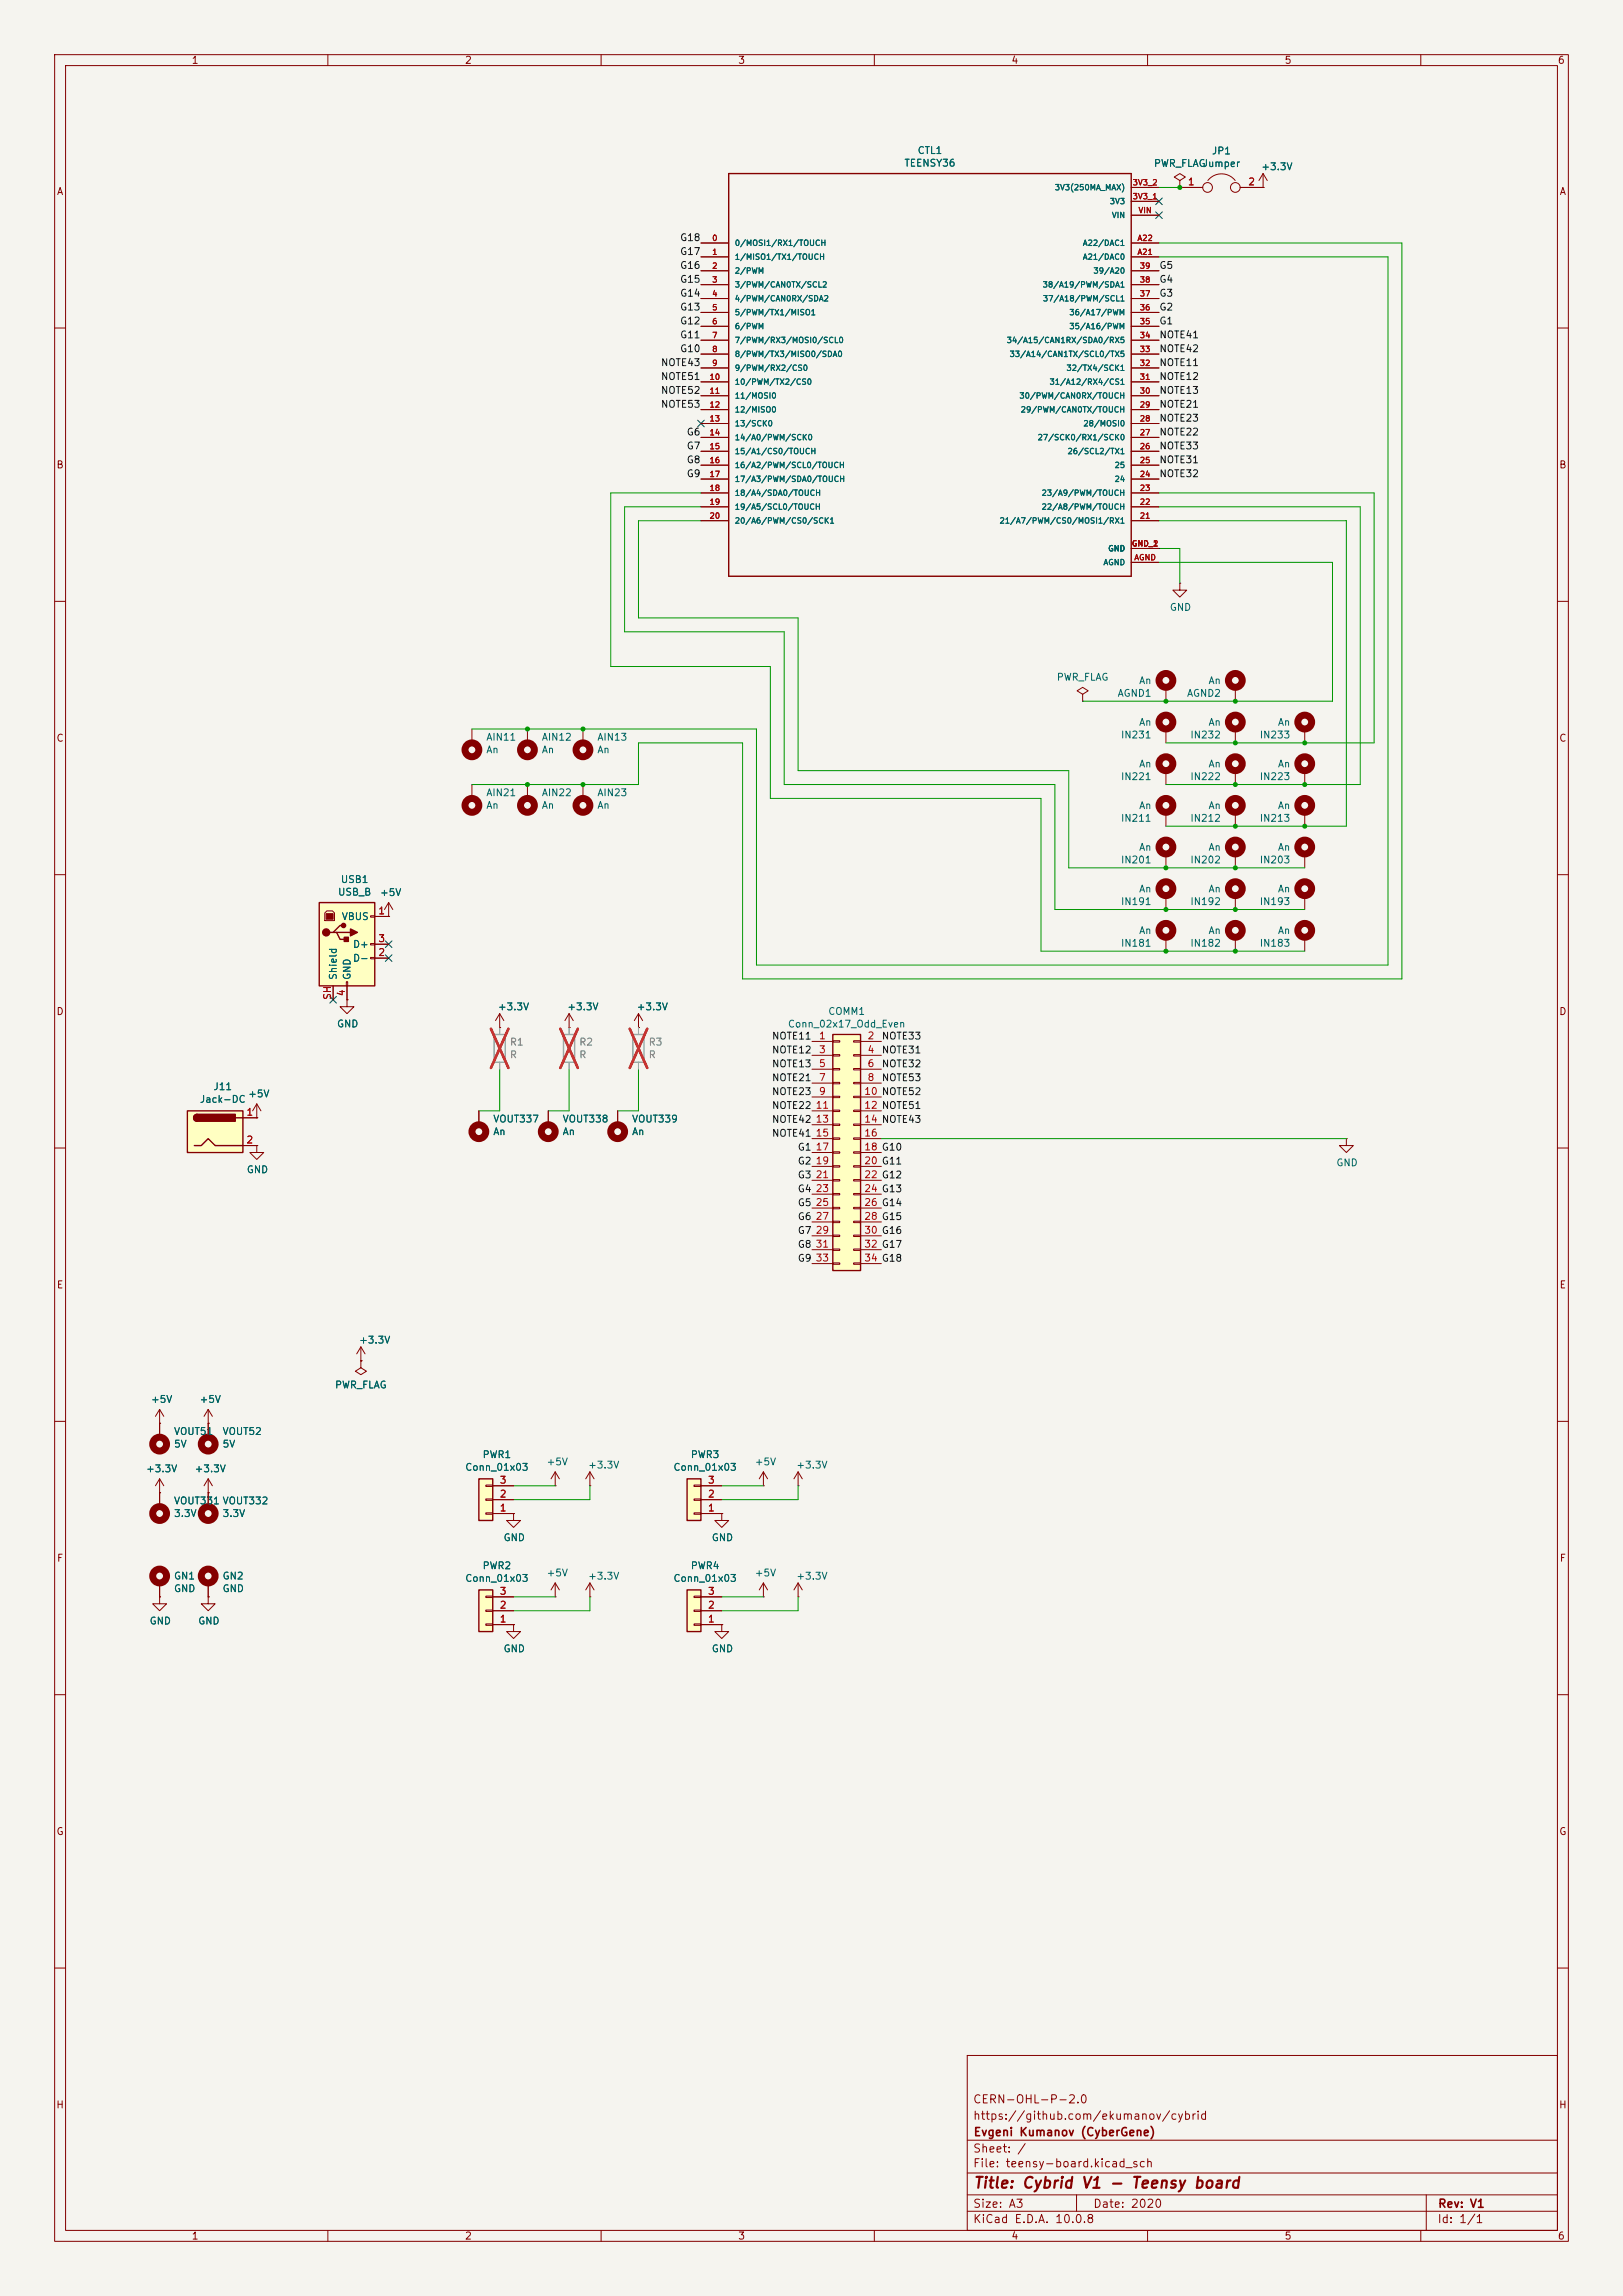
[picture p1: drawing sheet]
<svg xmlns="http://www.w3.org/2000/svg" width="297mm" height="420mm" viewBox="0 0 297 420" stroke-linecap="round" stroke-linejoin="round" font-family="sans-serif">
<defs><g id="words">
<text font-size="2" fill="#840000" x="178" y="400.8">Title: Cybrid V1 - Teensy board</text>
<g font-size="1.5" fill="#840000">
<text x="178" y="388.1">https://github.com/ekumanov/cybrid</text>
<text x="178" y="385.1">CERN-OHL-P-2.0</text>
<text x="178" y="394.1">Sheet: /</text>
<text x="178" y="391.1">Evgeni Kumanov (CyberGene)</text>
<text x="178" y="396.8">File: teensy-board.kicad_sch</text>
<text x="178" y="407">KiCad E.D.A. 10.0.8</text>
<text x="178" y="404.2">Size: A3</text>
<text x="200" y="404.2">Date: 2020</text>
<text x="263" y="407">Id: 1/1</text>
<text x="263" y="404.2">Rev: V1</text>
</g>
<g font-size="1.3" fill="#840000">
<text x="35" y="12">1</text>
<text x="85" y="12">2</text>
<text x="135" y="12">3</text>
<text x="185" y="12">4</text>
<text x="235" y="12">5</text>
<text x="285" y="12">6</text>
<text x="10.3" y="36">A</text>
<text x="285.3" y="36">A</text>
<text x="10.2" y="86">B</text>
<text x="285.2" y="86">B</text>
<text x="10.2" y="136">C</text>
<text x="285.2" y="136">C</text>
<text x="10.2" y="186">D</text>
<text x="285.2" y="186">D</text>
<text x="10.3" y="236">E</text>
<text x="285.3" y="236">E</text>
<text x="10.3" y="286">F</text>
<text x="285.3" y="286">F</text>
<text x="10.2" y="336">G</text>
<text x="285.2" y="336">G</text>
<text x="10.2" y="386">H</text>
<text x="285.2" y="386">H</text>
<text x="35" y="410">1</text>
<text x="85" y="410">2</text>
<text x="135" y="410">3</text>
<text x="185" y="410">4</text>
<text x="235" y="410">5</text>
<text x="285" y="410">6</text>
</g>
<g font-size="1.3" fill="#006464">
<text x="167.8" y="28.5">CTL1</text>
<text x="221.7" y="28.5">JP1</text>
<text x="165.4" y="30.8">TEENSY36</text>
<text x="211.1" y="30.8">PWR_FLAG</text>
<text x="220" y="30.9">Jumper</text>
<text x="230.7" y="31.4">+3.3V</text>
<text x="214" y="112">GND</text>
<text x="193.3" y="124.8">PWR_FLAG</text>
<text x="208.3" y="125.4">An</text>
<text x="221" y="125.4">An</text>
<text x="204.4" y="127.8">AGND1</text>
<text x="217.1" y="127.8">AGND2</text>
<text x="88.9" y="135.8">AIN11</text>
<text x="99" y="135.8">AIN12</text>
<text x="109.2" y="135.8">AIN13</text>
<text x="205" y="135.4">IN231</text>
<text x="208.3" y="133.1">An</text>
<text x="217.7" y="135.4">IN232</text>
<text x="221" y="133.1">An</text>
<text x="230.4" y="135.4">IN233</text>
<text x="233.7" y="133.1">An</text>
<text x="88.9" y="138.1">An</text>
<text x="99" y="138.1">An</text>
<text x="109.2" y="138.1">An</text>
<text x="205" y="143">IN221</text>
<text x="208.3" y="140.7">An</text>
<text x="217.7" y="143">IN222</text>
<text x="221" y="140.7">An</text>
<text x="230.4" y="143">IN223</text>
<text x="233.7" y="140.7">An</text>
<text x="88.9" y="145.9">AIN21</text>
<text x="88.9" y="148.3">An</text>
<text x="99" y="145.9">AIN22</text>
<text x="99" y="148.3">An</text>
<text x="109.2" y="145.9">AIN23</text>
<text x="109.2" y="148.3">An</text>
<text x="208.3" y="148.3">An</text>
<text x="221" y="148.3">An</text>
<text x="233.7" y="148.3">An</text>
<text x="205" y="150.6">IN211</text>
<text x="208.3" y="155.9">An</text>
<text x="217.7" y="150.6">IN212</text>
<text x="221" y="155.9">An</text>
<text x="230.4" y="150.6">IN213</text>
<text x="233.7" y="155.9">An</text>
<text x="62.3" y="161.8">USB1</text>
<text x="205" y="158.2">IN201</text>
<text x="217.7" y="158.2">IN202</text>
<text x="230.4" y="158.2">IN203</text>
<text x="61.7" y="164.1">USB_B</text>
<text x="69.4" y="164.2">+5V</text>
<text x="205" y="165.9">IN191</text>
<text x="208.3" y="163.5">An</text>
<text x="217.7" y="165.9">IN192</text>
<text x="221" y="163.5">An</text>
<text x="230.4" y="165.9">IN193</text>
<text x="233.7" y="163.5">An</text>
<text x="62.4" y="168.6">VBUS</text>
<text x="64.5" y="173.7">D+</text>
<text x="205" y="173.5">IN181</text>
<text x="208.3" y="171.2">An</text>
<text x="217.7" y="173.5">IN182</text>
<text x="221" y="171.2">An</text>
<text x="230.4" y="173.5">IN183</text>
<text x="233.7" y="171.2">An</text>
<text x="61.9" y="179.4" transform="rotate(-90 61.9 179.4)">Shield</text>
<text x="64.5" y="179.4" transform="rotate(-90 64.5 179.4)">GND</text>
<text x="64.5" y="176.2">D-</text>
<text x="91" y="185.1">+3.3V</text>
<text x="103.7" y="185.1">+3.3V</text>
<text x="116.4" y="185.1">+3.3V</text>
<text x="151.5" y="186">COMM1</text>
<text x="61.6" y="188.2">GND</text>
<text x="144.1" y="188.3">Conn_02x17_Odd_Even</text>
<text x="36.5" y="202">Jack-DC</text>
<text x="38.9" y="199.7">J11</text>
<text x="45.3" y="201">+5V</text>
<text x="90.2" y="205.6">VOUT337</text>
<text x="90.2" y="207.9">An</text>
<text x="102.9" y="205.6">VOUT338</text>
<text x="102.9" y="207.9">An</text>
<text x="115.6" y="205.6">VOUT339</text>
<text x="115.6" y="207.9">An</text>
<text x="45.1" y="214.9">GND</text>
<text x="244.4" y="213.6">GND</text>
<text x="65.6" y="246.1">+3.3V</text>
<text x="27.5" y="256.9">+5V</text>
<text x="36.4" y="256.9">+5V</text>
<text x="61.2" y="254.3">PWR_FLAG</text>
<text x="31.7" y="262.8">VOUT51</text>
<text x="40.6" y="262.8">VOUT52</text>
<text x="26.6" y="269.6">+3.3V</text>
<text x="31.7" y="265.1">5V</text>
<text x="35.5" y="269.6">+3.3V</text>
<text x="40.6" y="265.1">5V</text>
<text x="85" y="269.3">Conn_01x03</text>
<text x="88.2" y="267">PWR1</text>
<text x="99.9" y="268.3">+5V</text>
<text x="107.5" y="268.9">+3.3V</text>
<text x="123.1" y="269.3">Conn_01x03</text>
<text x="126.3" y="267">PWR3</text>
<text x="138" y="268.3">+5V</text>
<text x="145.6" y="268.9">+3.3V</text>
<text x="31.7" y="275.5">VOUT331 VOUT332</text>
<text x="31.7" y="277.8">3.3V</text>
<text x="40.6" y="277.8">3.3V</text>
<text x="88.2" y="287.3">PWR2</text>
<text x="92" y="282.2">GND</text>
<text x="126.3" y="287.3">PWR4</text>
<text x="130.1" y="282.2">GND</text>
<text x="31.7" y="289.2">GN1</text>
<text x="31.7" y="291.5">GND</text>
<text x="40.6" y="289.2">GN2</text>
<text x="40.6" y="291.5">GND</text>
<text x="85" y="289.7">Conn_01x03</text>
<text x="99.9" y="288.7">+5V</text>
<text x="107.5" y="289.3">+3.3V</text>
<text x="123.1" y="289.7">Conn_01x03</text>
<text x="138" y="288.7">+5V</text>
<text x="145.6" y="289.3">+3.3V</text>
<text x="27.3" y="297.5">GND</text>
<text x="36.2" y="297.5">GND</text>
<text x="92" y="302.5">GND</text>
<text x="130.1" y="302.5">GND</text>
</g>
<g font-size="1.3" fill="#a90000">
<text x="217.3" y="34.2">1</text>
<text x="228.3" y="34.2">2</text>
<text x="69.1" y="167.6">1</text>
<text x="69.1" y="172.6">3</text>
<text x="69.1" y="175.2">2</text>
<text x="60.9" y="183" transform="rotate(-90 60.9 183)">SH</text>
<text x="63.4" y="182.3" transform="rotate(-90 63.4 182.3)">4</text>
<text x="149.8" y="190.4">1</text>
<text x="158.7" y="190.4">2</text>
<text x="149.8" y="193">3</text>
<text x="149.8" y="195.5">5</text>
<text x="158.7" y="193">4</text>
<text x="158.7" y="195.5">6</text>
<text x="149.2" y="203.1">11</text>
<text x="149.8" y="198">7</text>
<text x="149.8" y="200.6">9</text>
<text x="158" y="200.6">10 NOTE52</text>
<text x="158" y="203.1">12 NOTE51</text>
<text x="158.7" y="198">8</text>
<text x="45" y="204.4">1</text>
<text x="45" y="209.5">2</text>
<text x="149.2" y="205.7">13</text>
<text x="149.2" y="208.2">15</text>
<text x="158" y="205.7">14 NOTE43</text>
<text x="158" y="208.2">16</text>
<text x="149.2" y="210.7">17</text>
<text x="149.2" y="213.3">19</text>
<text x="149.2" y="215.8">21</text>
<text x="158" y="210.7">18 G10</text>
<text x="158" y="213.3">20 G11</text>
<text x="158" y="215.8">22 G12</text>
<text x="149.2" y="218.4">23</text>
<text x="149.2" y="220.9">25</text>
<text x="158" y="218.4">24 G13</text>
<text x="158" y="220.9">26 G14</text>
<text x="149.2" y="223.4">27</text>
<text x="149.2" y="226">29</text>
<text x="158" y="223.4">28 G15</text>
<text x="158" y="226">30 G16</text>
<text x="149.2" y="228.5">31</text>
<text x="149.2" y="231.1">33</text>
<text x="158" y="228.5">32 G17</text>
<text x="158" y="231.1">34 G18</text>
<text x="91.3" y="274.2">2</text>
<text x="91.3" y="271.7">3</text>
<text x="129.4" y="274.2">2</text>
<text x="129.4" y="271.7">3</text>
<text x="91.3" y="276.8">1</text>
<text x="129.4" y="276.8">1</text>
<text x="91.3" y="292">3</text>
<text x="129.4" y="292">3</text>
<text x="91.3" y="297.1">1</text>
<text x="91.3" y="294.6">2</text>
<text x="129.4" y="297.1">1</text>
<text x="129.4" y="294.6">2</text>
</g>
<g font-size="1.3" fill="#0f0f0f">
<text x="124.4" y="47">G17</text>
<text x="124.4" y="44.4">G18</text>
<text x="124.4" y="49.5">G16</text>
<text x="124.4" y="52">G15</text>
<text x="212.1" y="52">G4</text>
<text x="212.1" y="49.5">G5</text>
<text x="124.4" y="59.7">G12</text>
<text x="124.4" y="57.1">G13</text>
<text x="124.4" y="54.6">G14</text>
<text x="212.1" y="59.7">G1</text>
<text x="212.1" y="54.6">G3</text>
<text x="212.1" y="57.1">G2</text>
<text x="124.4" y="64.7">G10</text>
<text x="124.4" y="62.2">G11</text>
<text x="212.1" y="62.2">NOTE41</text>
<text x="212.1" y="64.7">NOTE42</text>
<text x="120.8" y="67.3">NOTE43</text>
<text x="120.8" y="69.8">NOTE51</text>
<text x="212.1" y="69.8">NOTE12</text>
<text x="212.1" y="67.3">NOTE11</text>
<text x="120.8" y="74.9">NOTE53</text>
<text x="120.8" y="72.4">NOTE52</text>
<text x="212.1" y="77.4">NOTE23</text>
<text x="212.1" y="74.9">NOTE21</text>
<text x="212.1" y="72.4">NOTE13</text>
<text x="125.6" y="82.5">G7</text>
<text x="125.6" y="80">G6</text>
<text x="212.1" y="80">NOTE22</text>
<text x="212.1" y="82.5">NOTE33</text>
<text x="125.6" y="85.1">G8</text>
<text x="125.6" y="87.6">G9</text>
<text x="212.1" y="87.6">NOTE32</text>
<text x="212.1" y="85.1">NOTE31</text>
<text x="141.2" y="190.5">NOTE11</text>
<text x="161.3" y="190.5">NOTE33</text>
<text x="141.2" y="193">NOTE12</text>
<text x="141.2" y="195.5">NOTE13</text>
<text x="161.3" y="193">NOTE31</text>
<text x="161.3" y="195.5">NOTE32</text>
<text x="141.2" y="200.6">NOTE23</text>
<text x="141.2" y="203.2">NOTE22</text>
<text x="141.2" y="198.1">NOTE21</text>
<text x="161.3" y="198.1">NOTE53</text>
<text x="141.2" y="208.2">NOTE41</text>
<text x="141.2" y="205.7">NOTE42</text>
<text x="145.9" y="210.8">G1</text>
<text x="145.9" y="213.3">G2</text>
<text x="145.9" y="215.9">G3</text>
<text x="145.9" y="218.4">G4</text>
<text x="145.9" y="220.9">G5</text>
<text x="145.9" y="226">G7</text>
<text x="145.9" y="223.5">G6</text>
<text x="145.9" y="228.6">G8</text>
<text x="145.9" y="231.1">G9</text>
</g>
<g font-size="1.3" fill="#939391">
<text x="93.2" y="191.6">R1</text>
<text x="105.9" y="191.6">R2</text>
<text x="118.6" y="191.6">R3</text>
<text x="93.2" y="193.9">R</text>
<text x="105.9" y="193.9">R</text>
<text x="118.6" y="193.9">R</text>
</g>
<g font-size="1" fill="#006464">
<text x="192.9" y="35.1">3V3(250MA_MAX)</text>
<text x="203" y="37.6">3V3</text>
<text x="203.4" y="40.1">VIN</text>
<text x="134.4" y="45.2">0/MOSI1/RX1/TOUCH</text>
<text x="134.4" y="47.8">1/MISO1/TX1/TOUCH</text>
<text x="198.1" y="47.8">A21/DAC0</text>
<text x="198.1" y="45.2">A22/DAC1</text>
<text x="134.4" y="50.3">2/PWM</text>
<text x="134.4" y="52.8">3/PWM/CAN0TX/SCL2</text>
<text x="190.7" y="52.8">38/A19/PWM/SDA1</text>
<text x="200" y="50.3">39/A20</text>
<text x="134.4" y="55.4">4/PWM/CAN0RX/SDA2</text>
<text x="134.4" y="57.9">5/PWM/TX1/MISO1</text>
<text x="190.7" y="55.4">37/A18/PWM/SCL1</text>
<text x="195.6" y="57.9">36/A17/PWM</text>
<text x="134.4" y="60.5">6/PWM</text>
<text x="134.4" y="63">7/PWM/RX3/MOSI0/SCL0</text>
<text x="134.4" y="65.5">8/PWM/TX3/MISO0/SDA0</text>
<text x="184.1" y="63">34/A15/CAN1RX/SDA0/RX5</text>
<text x="184.6" y="65.5">33/A14/CAN1TX/SCL0/TX5</text>
<text x="195.6" y="60.5">35/A16/PWM</text>
<text x="134.4" y="68.1">9/PWM/RX2/CS0</text>
<text x="134.4" y="70.6">10/PWM/TX2/CS0</text>
<text x="192" y="70.6">31/A12/RX4/CS1</text>
<text x="195.1" y="68.1">32/TX4/SCK1</text>
<text x="134.4" y="73.2">11/MOSI0</text>
<text x="134.4" y="75.7">12/MISO0</text>
<text x="186.4" y="73.2">30/PWM/CAN0RX/TOUCH</text>
<text x="186.7" y="75.7">29/PWM/CAN0TX/TOUCH</text>
<text x="134.4" y="78.2">13/SCK0</text>
<text x="134.4" y="80.8">14/A0/PWM/SCK0</text>
<text x="134.4" y="83.3">15/A1/CS0/TOUCH</text>
<text x="189.8" y="80.8">27/SCK0/RX1/SCK0</text>
<text x="195.2" y="83.3">26/SCL2/TX1</text>
<text x="198.1" y="78.2">28/MOSI0</text>
<text x="134.4" y="85.9">16/A2/PWM/SCL0/TOUCH</text>
<text x="134.4" y="88.4">17/A3/PWM/SDA0/TOUCH</text>
<text x="203.9" y="88.4">24</text>
<text x="203.9" y="85.9">25</text>
<text x="134.4" y="90.9">18/A4/SDA0/TOUCH</text>
<text x="134.4" y="93.5">19/A5/SCL0/TOUCH</text>
<text x="190.5" y="93.5">22/A8/PWM/TOUCH</text>
<text x="190.5" y="90.9">23/A9/PWM/TOUCH</text>
<text x="134.4" y="96">20/A6/PWM/CS0/SCK1</text>
<text x="182.8" y="96">21/A7/PWM/CS0/MOSI1/RX1</text>
<text x="202.7" y="101.1">GND</text>
<text x="201.8" y="103.6">AGND</text>
</g>
<g font-size="1" fill="#a90000">
<text x="207.2" y="34.2">3V3_2</text>
<text x="207.2" y="36.7">3V3_1</text>
<text x="208.2" y="39.2">VIN</text>
<text x="130.2" y="44.3">0</text>
<text x="130.2" y="46.9">1</text>
<text x="208" y="46.9">A21</text>
<text x="208" y="44.3">A22</text>
<text x="130.2" y="49.4">2</text>
<text x="130.2" y="51.9">3</text>
<text x="208.5" y="51.9">38</text>
<text x="208.5" y="49.4">39</text>
<text x="130.2" y="54.5">4</text>
<text x="130.2" y="57">5</text>
<text x="130.2" y="59.6">6</text>
<text x="208.5" y="59.6">35</text>
<text x="208.5" y="57">36</text>
<text x="208.5" y="54.5">37</text>
<text x="130.2" y="62.1">7</text>
<text x="130.2" y="64.6">8</text>
<text x="208.5" y="64.6">33</text>
<text x="208.5" y="62.1">34</text>
<text x="129.7" y="69.7">10</text>
<text x="130.2" y="67.2">9</text>
<text x="208.5" y="69.7">31</text>
<text x="208.5" y="67.2">32</text>
<text x="129.7" y="72.3">11</text>
<text x="129.7" y="74.8">12</text>
<text x="129.7" y="77.3">13</text>
<text x="208.5" y="77.3">28</text>
<text x="208.5" y="74.8">29</text>
<text x="208.5" y="72.3">30</text>
<text x="129.7" y="79.9">14</text>
<text x="129.7" y="82.4">15</text>
<text x="208.5" y="82.4">26</text>
<text x="208.5" y="79.9">27</text>
<text x="129.7" y="85">16</text>
<text x="129.7" y="87.5">17</text>
<text x="208.5" y="87.5">24</text>
<text x="208.5" y="85">25</text>
<text x="129.7" y="90">18</text>
<text x="129.7" y="92.6">19</text>
<text x="129.7" y="95.1">20</text>
<text x="208.5" y="95.1">21</text>
<text x="208.5" y="92.6">22</text>
<text x="208.5" y="90">23</text>
<text x="207" y="100.2">GND_1</text>
<text x="210.9" y="100.2">2</text>
<text x="207.5" y="102.7">AGND</text>
</g>
</g></defs>
<path d="M0 0h297v420h-297z" fill="#f5f4ef" stroke="#f5f4ef" stroke-width=".18"/>
<g fill="none" stroke="#840000" stroke-width=".18">
<path d="M10 10h277v400h-277zM12 12h273v396h-273zM60 10v2M110 10v2M160 10v2M210 10v2M260 10v2M10 60h2M285 60h2M10 110h2M285 110h2M10 160h2"/>
<path d="M285 160h2M10 210h2M285 210h2M10 260h2M285 260h2M10 310h2M285 310h2M10 360h2M177 376h108v32h-108zM285 360h2M177 397.5h108M177 391.5h108"/>
<path d="M60 408v2M110 408v2M160 408v2M177 404.5h108M177 401.5h108M197 401.5v3M210 408v2M260 408v2M261 401.5v6.5"/>
</g>
<path d="M125.7 290.8h2.6v7.7h-2.6z" fill="#ffffc2"/>
<path d="M125.7 290.8h2.6v7.7h-2.6z" fill="none" stroke="#840000" stroke-width=".25"/>
<g fill="none" stroke="#840000" stroke-width=".18">
<path d="M215.9 33l1-.6-1-.6-1 .6 1 .6v1.3M215.9 34.3h.1M215.9 34.3h4.2M221 33a3.2 3.2 0 0 1 5 0M226.9 34.3h4.2M226.1 125.7v2.6M106.7 143.5v2.6M226.1 148.6v2.5M238.8 148.6v2.5M71.1 167.6h.1M71.1 165.1l-.7 1.3M71.1 165.1l.8 1.3"/>
<path d="M71.1 165.1v2.5M63.5 182.9v1.3h1.3l-1.3 1.2-1.3-1.2h1.3M63.5 182.9h.1M91.4 188h.1M91.4 185.4l-.7 1.3M91.4 185.4l.8 1.3M91.4 185.4v2.6M104.1 188h.1M104.1 185.4l-.7 1.3M104.1 185.4l.8 1.3M104.1 185.4v2.6M116.8 188h.1"/>
<path d="M116.8 185.4l-.7 1.3M116.8 185.4l.8 1.3M116.8 185.4v2.6M47 209.6v1.2h1.3l-1.3 1.3-1.3-1.3h1.3M47 209.6h.1M94 276.9v1.2h1.2l-1.2 1.3-1.3-1.3h1.3M94 276.9h.1M107.9 271.8h.1M107.9 269.2l-.7 1.3M107.9 269.2l.8 1.3M107.9 269.2v2.6M127 297.1h1.3v.2h-1.3z"/>
<path d="M127 294.5h1.3v.3h-1.3zM127 292h1.3v.2h-1.3zM128.3 297.2h3.8M128.3 294.6h3.8M128.3 292.1h3.8"/>
<circle cx="221" cy="34.3" r=".89"/>
<circle cx="226.1" cy="34.3" r=".89"/>
</g>
<path d="M90.4 189.2h2.1v5.1h-2.1zM103.1 189.2h2.1v5.1h-2.1zM115.8 189.2h2.1v5.1h-2.1z" fill="none" stroke="#9c9b98" stroke-width=".25"/>
<path d="M91.4 188v1.2M91.4 194.3v1.3M104.1 188v1.2M104.1 194.3v1.3M116.8 188v1.2M116.8 194.3v1.3" fill="none" stroke="#9c9b98" stroke-width=".18"/>
<path d="M89.8 188.2l3.2 7.2M93 188.2l-3.2 7.2M102.5 188.2l3.2 7.2M105.7 188.2l-3.2 7.2M115.2 188.2l3.2 7.2M118.4 188.2l-3.2 7.2" fill="none" stroke="#e12e31" stroke-width=".46"/>
<g fill="none" stroke="#840000" stroke-width="1.3">
<circle cx="226.1" cy="124.5" r="1.27"/>
<circle cx="106.7" cy="147.3" r="1.27"/>
<circle cx="226.1" cy="147.3" r="1.27"/>
<circle cx="238.8" cy="147.3" r="1.27"/>
</g>
<path d="M58.4 165.1h10.2v15.2h-10.2z" fill="#ffffc2"/>
<path d="M133.3 31.8h73.7v73.6h-73.7zM58.4 165.1h10.2v15.2h-10.2zM61 170.6h.6l.6 1.2h1.3M61.6 170.6h2.5M62.9 169.3h-.7l-1.2 1.3h-.7" fill="none" stroke="#840000" stroke-width=".25"/>
<g fill="none" stroke="#840000" stroke-width=".18">
<path d="M207 36.8h5.1M207 34.3h5.1M207 39.4h5.1M128.3 44.5h5M128.3 47h5M128.3 49.5h5M128.3 52.1h5M128.3 54.6h5M128.3 57.2h5M128.3 59.7h5M207 44.5h5.1M207 47h5.1"/>
<path d="M207 49.5h5.1M207 52.1h5.1M207 54.6h5.1M207 57.2h5.1M207 59.7h5.1M128.3 62.2h5M128.3 64.8h5M128.3 67.3h5M128.3 69.9h5M128.3 72.4h5M128.3 74.9h5M128.3 77.5h5"/>
<path d="M207 62.2h5.1M207 64.8h5.1M207 67.3h5.1M207 69.9h5.1M207 72.4h5.1M207 74.9h5.1M207 77.5h5.1M128.3 80h5M128.3 82.6h5M128.3 85.1h5M128.3 87.6h5M128.3 90.2h5"/>
<path d="M128.3 92.7h5M128.3 95.3h5M207 80h5.1M207 82.6h5.1M207 85.1h5.1M207 87.6h5.1M207 90.2h5.1M207 92.7h5.1M207 95.3h5.1M207 102.9h5.1M207 100.3h5.1M213.4 125.7v2.6"/>
<path d="M213.4 133.4v2.5M238.8 141v2.5M59.4 167l.4-.4h1l.4 .4v1.4h-1.8zM63.4 179.6h.2v.7h-.2zM67.8 167.5h.8v.3h-.8zM67.8 172.6h.8v.2h-.8zM67.8 175.1h.8v.3h-.8zM68.6 167.6h2.5M68.6 175.3h2.5M68.6 172.7h2.5M213.4 171.5v2.5M238.8 163.8v2.6"/>
<path d="M238.8 171.5v2.5M61 180.3v2.6M63.5 180.3v2.6M47 204.5h.1M47 201.9l-.8 1.3M47 201.9l.8 1.3M47 201.9v2.6M113 203.2v2.5M246.4 208.3v1.3h1.2l-1.2 1.2-1.3-1.2h1.3M246.4 208.3h.1M29.2 257.8v2.6M29.2 257.8l-.8 1.3"/>
<path d="M29.2 257.8l.8 1.3M66 248.9v1.3l1.1 .6-1.1 .7-1-.7 1-.6M66 248.9h.1M29.2 260.4h.1M29.2 273.1v2.5M38.1 273.1v2.5M29.2 289.6v2.5M94 297.2v1.3h1.2l-1.2 1.2-1.3-1.2h1.3M94 297.2h.1M101.6 292.1h.1M101.6 289.6l-.8 1.2M101.6 289.6l.8 1.2"/>
<path d="M101.6 289.6v2.5M132.1 297.2v1.3h1.2l-1.2 1.2-1.3-1.2h1.3M132.1 297.2h.1"/>
</g>
<path d="M59.7 167.1h1.3v1h-1.3z" fill="#840000" stroke="#840000" stroke-width=".18"/>
<g fill="#840000" stroke="#840000" stroke-width=".25">
<path d="M63 171.5h.8v.7h-.8z"/>
<path d="M64.1 169.9l1.3 .7-1.3 .6z"/>
<circle cx="59.7" cy="170.6" r=".63"/>
<circle cx="62.9" cy="169.3" r=".38"/>
</g>
<g fill="none" stroke="#840000" stroke-width="1.3">
<circle cx="213.4" cy="132.1" r="1.27"/>
<circle cx="213.4" cy="124.5" r="1.27"/>
<circle cx="238.8" cy="139.7" r="1.27"/>
<circle cx="213.4" cy="170.2" r="1.27"/>
<circle cx="238.8" cy="170.2" r="1.27"/>
<circle cx="238.8" cy="162.6" r="1.27"/>
<circle cx="113" cy="207" r="1.27"/>
<circle cx="29.2" cy="276.9" r="1.27"/>
<circle cx="38.1" cy="276.9" r="1.27"/>
<circle cx="29.2" cy="288.3" r="1.27"/>
</g>
<path d="M34.3 203.2h10.1v7.6h-10.1z" fill="#ffffc2"/>
<path d="M34.3 203.2h10.1v7.6h-10.1zM35.6 209.6h1.2l1.3-1.3 1.3 1.3h5M36.1 203.8a.64 .64 0 0 0-.7 .7 .64 .64 0 0 0 .7 .6M43.2 204.5h1.2" fill="none" stroke="#840000" stroke-width=".25"/>
<g fill="#840000" stroke="#840000" stroke-width=".25">
<path d="M35.6 204l.5-.2v1.3a.63 .63 0 0 1-.6-.4 .63 .63 0 0 1 .1-.7z"/>
<path d="M36.1 203.8h7v1.3h-7z"/>
</g>
<g fill="none" stroke="#840000" stroke-width=".18">
<path d="M86.4 133.4v2.5M96.5 133.4v2.5M238.8 133.4v2.5M86.4 143.5v2.6M213.4 156.2v2.6M226.1 156.2v2.6M238.8 156.2v2.6M213.4 163.8v2.6M226.1 163.8v2.6M226.1 171.5v2.5M44.4 204.5h2.6M44.4 209.6h2.6"/>
<path d="M87.6 203.2v2.5M38.1 257.8v5.1M38.1 257.8l-.8 1.3M38.1 257.8l.8 1.3M66 248.9h.1M66 246.4l-.7 1.3M66 246.4l.8 1.3M66 246.4v2.5M29.2 273.1h.1M29.2 260.4v2.5M29.2 270.5v2.6M29.2 270.5l-.8 1.3"/>
<path d="M29.2 270.5l.8 1.3M38.1 273.1h.1M38.1 260.4h.1M38.1 270.5v2.6M38.1 270.5l-.8 1.3M38.1 270.5l.8 1.3M101.6 271.8h.1M101.6 269.2l-.8 1.3M101.6 269.2l.8 1.3M101.6 269.2v2.6M139.7 271.8h.1M139.7 269.2l-.8 1.3"/>
<path d="M139.7 269.2l.8 1.3M139.7 269.2v2.6M146 271.8h.1M146 269.2l-.7 1.3M146 269.2l.8 1.3M146 269.2v2.6M29.2 292.1v1.3h1.3l-1.3 1.2-1.3-1.2h1.3M29.2 292.1h.1M38.1 292.1v1.3h1.3l-1.3 1.2-1.3-1.2h1.3M38.1 292.1h.1M38.1 289.6v2.5M107.9 292.1h.1"/>
<path d="M107.9 289.6l-.7 1.2M107.9 289.6l.8 1.2M107.9 289.6v2.5M139.7 292.1h.1M139.7 289.6v2.5M139.7 289.6l-.8 1.2M139.7 289.6l.8 1.2"/>
</g>
<g fill="none" stroke="#840000" stroke-width="1.3">
<circle cx="86.4" cy="137.2" r="1.27"/>
<circle cx="96.5" cy="137.2" r="1.27"/>
<circle cx="238.8" cy="132.1" r="1.27"/>
<circle cx="86.4" cy="147.3" r="1.27"/>
<circle cx="213.4" cy="154.9" r="1.27"/>
<circle cx="226.1" cy="154.9" r="1.27"/>
<circle cx="238.8" cy="154.9" r="1.27"/>
<circle cx="213.4" cy="162.6" r="1.27"/>
<circle cx="226.1" cy="170.2" r="1.27"/>
<circle cx="226.1" cy="162.6" r="1.27"/>
<circle cx="87.6" cy="207" r="1.27"/>
<circle cx="29.2" cy="264.2" r="1.27"/>
<circle cx="38.1" cy="264.2" r="1.27"/>
<circle cx="38.1" cy="288.3" r="1.27"/>
</g>
<path d="M87.6 290.8h2.6v7.7h-2.6z" fill="#ffffc2"/>
<path d="M87.6 290.8h2.6v7.7h-2.6z" fill="none" stroke="#840000" stroke-width=".25"/>
<g fill="none" stroke="#840000" stroke-width=".18">
<path d="M215.9 106.7v1.3h1.3l-1.3 1.2-1.3-1.2h1.3M215.9 106.7h.1M226.1 133.4v2.5M213.4 148.6v2.5M226.1 141v2.5M100.3 203.2v2.5M132.1 276.9v1.2h1.2l-1.2 1.3-1.3-1.3h1.3M132.1 276.9h.1M88.9 297.1h1.3v.2h-1.3zM88.9 294.5h1.3v.3h-1.3zM88.9 292h1.3v.2h-1.3zM90.2 297.2h3.8"/>
<path d="M90.2 294.6h3.8M90.2 292.1h3.8"/>
</g>
<g fill="none" stroke="#840000" stroke-width="1.3">
<circle cx="226.1" cy="132.1" r="1.27"/>
<circle cx="226.1" cy="139.7" r="1.27"/>
<circle cx="213.4" cy="147.3" r="1.27"/>
<circle cx="100.3" cy="207" r="1.27"/>
</g>
<path d="M125.7 270.5h2.6v7.6h-2.6z" fill="#ffffc2"/>
<path d="M125.7 270.5h2.6v7.6h-2.6z" fill="none" stroke="#840000" stroke-width=".25"/>
<path d="M96.5 143.5v2.6M127 276.7h1.3v.3h-1.3zM127 274.2h1.3v.2h-1.3zM127 271.7h1.3v.2h-1.3zM128.3 276.9h3.8M128.3 274.3h3.8M128.3 271.8h3.8M146 292.1h.1M146 289.6l-.7 1.2M146 289.6l.8 1.2M146 289.6v2.5" fill="none" stroke="#840000" stroke-width=".18"/>
<circle cx="96.5" cy="147.3" r="1.27" fill="none" stroke="#840000" stroke-width="1.3"/>
<path d="M152.4 189.2h5.1v43.2h-5.1z" fill="#ffffc2"/>
<path d="M152.4 189.2h5.1v43.2h-5.1z" fill="none" stroke="#840000" stroke-width=".25"/>
<g fill="none" stroke="#840000" stroke-width=".18">
<path d="M231.1 34.3h.1M231.1 31.8l-.7 1.2M231.1 31.8l.8 1.2M231.1 31.8v2.5M148.6 190.5h3.8M148.6 193h3.8M148.6 195.6h3.8M148.6 198.1h3.8M152.4 190.4h1.3v.2h-1.3zM152.4 192.9h1.3v.3h-1.3zM152.4 195.5h1.3v.2h-1.3zM152.4 198h1.3v.2h-1.3z"/>
<path d="M156.2 190.4h1.3v.2h-1.3zM156.2 192.9h1.3v.3h-1.3zM156.2 195.5h1.3v.2h-1.3zM156.2 198h1.3v.2h-1.3zM157.5 190.5h3.8M157.5 193h3.8M157.5 195.6h3.8M157.5 198.1h3.8M148.6 200.7h3.8M148.6 203.2h3.8M148.6 205.7h3.8M148.6 208.3h3.8"/>
<path d="M148.6 210.8h3.8M148.6 213.4h3.8M148.6 215.9h3.8M148.6 218.4h3.8M152.4 200.5h1.3v.3h-1.3zM152.4 203.1h1.3v.2h-1.3zM152.4 205.6h1.3v.3h-1.3zM152.4 208.2h1.3v.2h-1.3zM152.4 210.7h1.3v.2h-1.3zM152.4 213.2h1.3v.3h-1.3zM152.4 215.8h1.3v.2h-1.3zM152.4 218.3h1.3v.3h-1.3z"/>
<path d="M156.2 200.5h1.3v.3h-1.3zM156.2 203.1h1.3v.2h-1.3zM156.2 205.6h1.3v.3h-1.3zM156.2 208.2h1.3v.2h-1.3zM156.2 210.7h1.3v.2h-1.3zM156.2 213.2h1.3v.3h-1.3zM156.2 215.8h1.3v.2h-1.3zM156.2 218.3h1.3v.3h-1.3zM157.5 200.7h3.8M157.5 203.2h3.8M157.5 205.7h3.8M157.5 208.3h3.8"/>
<path d="M157.5 210.8h3.8M157.5 213.4h3.8M157.5 215.9h3.8M157.5 218.4h3.8M148.6 221h3.8M148.6 223.5h3.8M148.6 226.1h3.8M148.6 228.6h3.8M148.6 231.1h3.8M152.4 220.9h1.3v.2h-1.3zM152.4 223.4h1.3v.2h-1.3zM152.4 225.9h1.3v.3h-1.3z"/>
<path d="M152.4 228.5h1.3v.2h-1.3zM152.4 231h1.3v.3h-1.3zM156.2 220.9h1.3v.2h-1.3zM156.2 223.4h1.3v.2h-1.3zM156.2 225.9h1.3v.3h-1.3zM156.2 228.5h1.3v.2h-1.3zM156.2 231h1.3v.3h-1.3zM157.5 221h3.8M157.5 223.5h3.8M157.5 226.1h3.8M157.5 228.6h3.8M157.5 231.1h3.8"/>
</g>
<path d="M87.6 270.5h2.6v7.6h-2.6z" fill="#ffffc2"/>
<path d="M87.6 270.5h2.6v7.6h-2.6z" fill="none" stroke="#840000" stroke-width=".25"/>
<g fill="none" stroke="#840000" stroke-width=".18">
<path d="M207 34.3h5.1M207 36.8h5.1M207 39.4h5.1M215.9 34.3h.1M215.9 34.3h4.2M226.9 34.3h4.2M231.1 34.3h.1M128.3 44.5h5M128.3 47h5M128.3 49.5h5M128.3 52.1h5M128.3 54.6h5"/>
<path d="M128.3 57.2h5M128.3 59.7h5M207 44.5h5.1M207 47h5.1M207 49.5h5.1M207 52.1h5.1M207 54.6h5.1M207 57.2h5.1M207 59.7h5.1M128.3 62.2h5M128.3 64.8h5M128.3 67.3h5"/>
<path d="M128.3 69.9h5M128.3 72.4h5M128.3 74.9h5M128.3 77.5h5M207 62.2h5.1M207 64.8h5.1M207 67.3h5.1M207 69.9h5.1M207 72.4h5.1M207 74.9h5.1M207 77.5h5.1M128.3 80h5"/>
<path d="M128.3 82.6h5M128.3 85.1h5M128.3 87.6h5M128.3 90.2h5M128.3 92.7h5M128.3 95.3h5M207 80h5.1M207 82.6h5.1M207 85.1h5.1M207 87.6h5.1M207 90.2h5.1M207 92.7h5.1"/>
<path d="M207 95.3h5.1M207 102.9h5.1M207 100.3h5.1M106.7 133.4v2.5M198.1 127l1-.6-1-.7-1 .7 1 .6v1.3M198.1 128.3h.1M213.4 141v2.5M68.6 167.6h2.5M68.6 175.3h2.5M68.6 172.7h2.5M71.1 167.6h.1M61 180.3v2.6"/>
<path d="M63.5 182.9h.1M63.5 180.3v2.6M91.4 188h.1M104.1 188h.1M116.8 188h.1M44.4 204.5h2.6M44.4 209.6h2.6M47 209.6h.1M47 204.5h.1M87.6 203.2v2.5M100.3 203.2v2.5M113 203.2v2.5"/>
<path d="M66 248.9h.1M29.2 260.4h.1M29.2 273.1h.1M29.2 260.4v2.5M29.2 273.1v2.5M38.1 260.4h.1M38.1 273.1h.1M38.1 260.4v2.5M38.1 273.1v2.5M88.9 276.7h1.3v.3h-1.3zM88.9 274.2h1.3v.2h-1.3zM88.9 271.7h1.3v.2h-1.3z"/>
<path d="M90.2 276.9h3.8M90.2 274.3h3.8M90.2 271.8h3.8M94 276.9h.1M128.3 276.9h3.8M128.3 274.3h3.8M128.3 271.8h3.8M132.1 276.9h.1M29.2 292.1h.1M29.2 289.6v2.5M38.1 292.1h.1M38.1 289.6v2.5"/>
<path d="M90.2 297.2h3.8M90.2 294.6h3.8M90.2 292.1h3.8M94 297.2h.1M128.3 297.2h3.8M128.3 294.6h3.8M128.3 292.1h3.8M132.1 297.2h.1"/>
</g>
<g fill="none" stroke="#840000" stroke-width="1.3">
<circle cx="106.7" cy="137.2" r="1.27"/>
<circle cx="213.4" cy="139.7" r="1.27"/>
</g>
<g fill="none" stroke="#009600" stroke-width=".18">
<path d="M212.1 34.3h3.8M212.1 44.5h44.4v134.6h-120.6v-43.2h-19.1v7.6h-30.4M212.1 47h41.9v129.5h-115.6v-43.1h-52M128.3 95.3h-11.5v17.7h29.2v28h49.6v17.8h43.2M128.3 92.7h-14v22.9h29.2v27.9h49.5v22.9h45.8M128.3 90.2h-16.5v31.7h29.2v24.2h49.5v27.9h48.3M212.1 92.7h36.8v50.8h-35.5M212.1 90.2h39.4v45.7h-38.1M212.1 95.3h34.3v55.8h-33M212.1 102.9h31.7v25.4h-45.7M212.1 100.3h3.8v6.4M91.4 195.6v7.6h-3.8"/>
<path d="M104.1 195.6v7.6h-3.8M116.8 195.6v7.6h-3.8M161.3 208.3h85.1M94 271.8h7.6M107.9 271.8v2.5h-13.9M132.1 271.8h7.6M146 271.8v2.5h-13.9M94 292.1h7.6M107.9 292.1v2.5h-13.9M132.1 292.1h7.6M146 292.1v2.5h-13.9"/>
</g>
<path d="M211.5 38.8l1.2 1.2M211.5 36.2l1.2 1.2M212.7 38.8l-1.2 1.2M212.7 36.2l-1.2 1.2M127.7 76.9l1.2 1.2M128.9 76.9l-1.2 1.2M70.5 172.1l1.2 1.2M70.5 174.7l1.2 1.2M71.7 172.1l-1.2 1.2M71.7 174.7l-1.2 1.2M60.4 182.3l1.2 1.2M61.6 182.3l-1.2 1.2" fill="none" stroke="#000084" stroke-width=".18"/>
<path d="M91.4 188v1.2M91.4 194.3v1.3M104.1 188v1.2M104.1 194.3v1.3M116.8 188v1.2M116.8 194.3v1.3" fill="none" stroke="#9c9b98" stroke-width=".18"/>
<path d="M89.8 188.2l3.2 7.2M93 188.2l-3.2 7.2M102.5 188.2l3.2 7.2M105.7 188.2l-3.2 7.2M115.2 188.2l3.2 7.2M118.4 188.2l-3.2 7.2" fill="none" stroke="#e12e31" stroke-width=".46"/>
<g fill="#009600">
<circle cx="215.9" cy="34.3" r=".46"/>
<circle cx="213.4" cy="128.3" r=".46"/>
<circle cx="226.1" cy="135.9" r=".46"/>
<circle cx="226.1" cy="128.3" r=".46"/>
<circle cx="238.8" cy="135.9" r=".46"/>
<circle cx="213.4" cy="166.4" r=".46"/>
<circle cx="213.4" cy="174" r=".46"/>
<circle cx="226.1" cy="174" r=".46"/>
<circle cx="226.1" cy="166.4" r=".46"/>
<circle cx="96.5" cy="133.4" r=".46"/>
<circle cx="106.7" cy="133.4" r=".46"/>
<circle cx="106.7" cy="143.5" r=".46"/>
<circle cx="96.5" cy="143.5" r=".46"/>
<circle cx="238.8" cy="151.1" r=".46"/>
<circle cx="238.8" cy="143.5" r=".46"/>
<circle cx="226.1" cy="158.8" r=".46"/>
<circle cx="226.1" cy="151.1" r=".46"/>
<circle cx="213.4" cy="158.8" r=".46"/>
<circle cx="226.1" cy="143.5" r=".46"/>
</g>
<use href="#words"/>
</svg>
